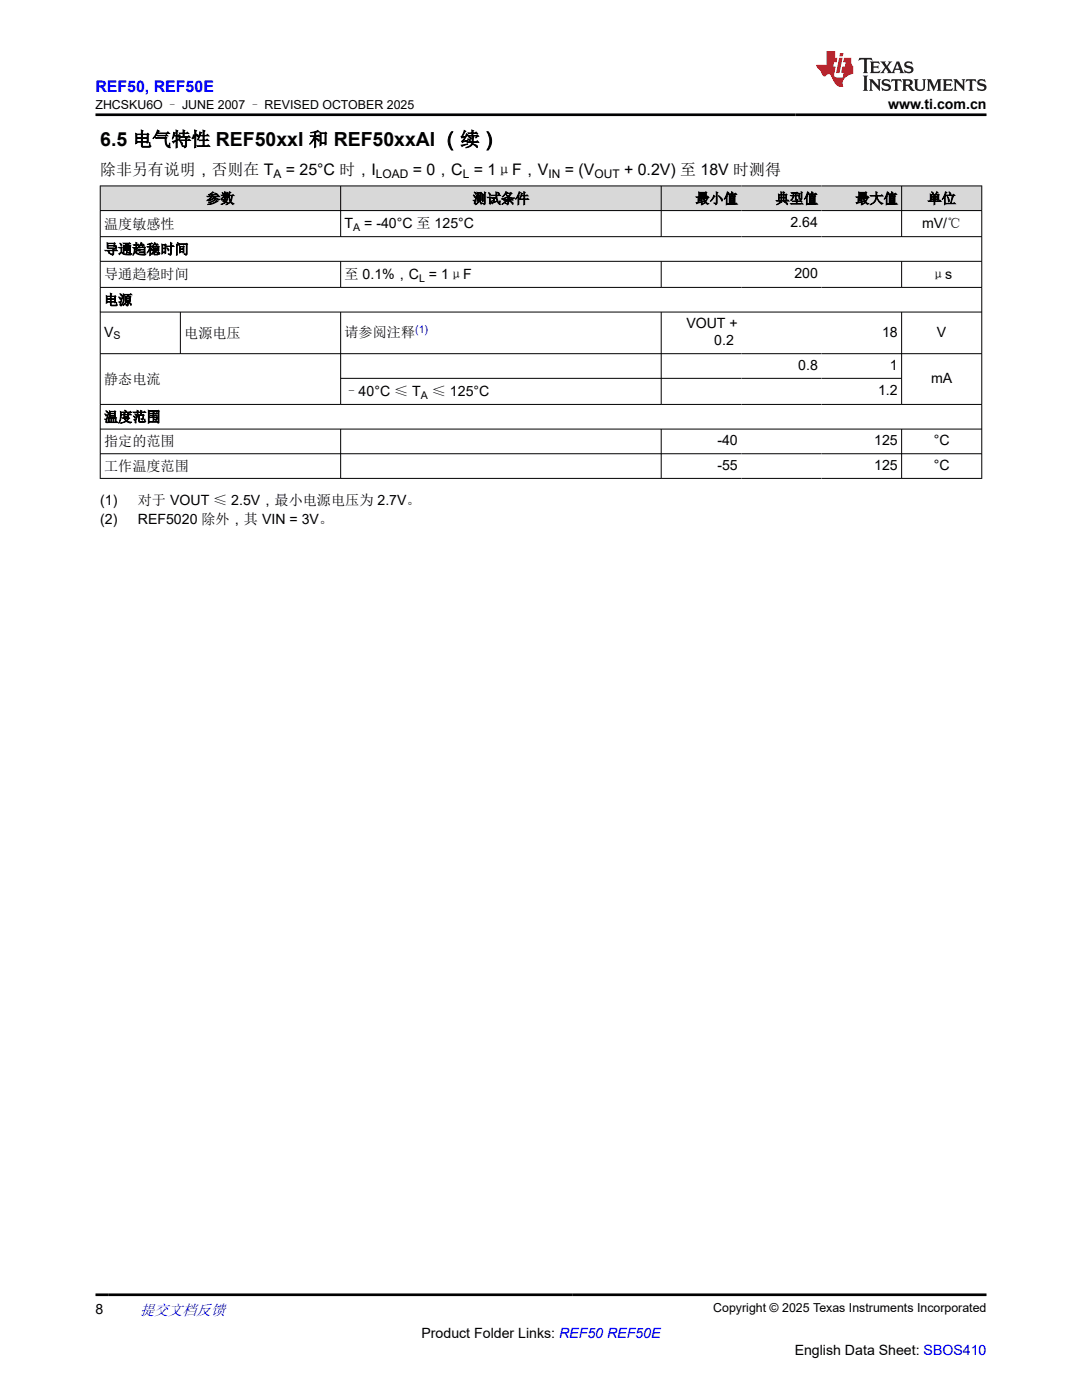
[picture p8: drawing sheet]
<svg xmlns="http://www.w3.org/2000/svg" width="216mm" height="279mm" viewBox="0 0 216 279" stroke-linecap="round" stroke-linejoin="round" font-family="sans-serif">
<defs><g id="words">
<text font-size="3.9" x="20" y="29.1">6.5 电气特性 REF50xxI 和 REF50xxAI （续）</text>
<text font-size="3.2" fill="#00f" x="19.1" y="18.3">REF50, REF50E</text>
<g font-size="3.2">
<text x="20" y="34.9">除非另有说明，否则在 T</text>
<text x="57" y="34.9">= 25°C 时，I</text>
<text x="82.4" y="34.9">= 0，C = 1μF，V</text>
<text x="112.7" y="34.9">= (V</text>
<text x="124.5" y="34.9">+ 0.2V) 至 18V 时测得</text>
</g>
<text font-size="3" fill="#00f" x="27.9" y="262.4">提交文档反馈</text>
<g font-size="2.8">
<text x="177.2" y="21.7">www.ti.com.cn</text>
<text x="41.2" y="40.6">参数</text>
<text x="94.3" y="40.6">测试条件</text>
<text x="138.8" y="40.6">最小值</text>
<text x="154.7" y="40.6">典型值</text>
<text x="170.7" y="40.6">最大值</text>
<text x="185.1" y="40.6">单位</text>
<text x="20.8" y="45.6">温度敏感性</text>
<text x="68.7" y="45.5">T</text>
<text x="72.7" y="45.5">= -40°C 至 125°C</text>
<text x="157.7" y="45.4">2.64</text>
<text x="184" y="45.5">mV/℃</text>
<text x="20.8" y="50.7">导通趋稳时间</text>
<text x="20.8" y="55.8">导通趋稳时间</text>
<text x="68.7" y="55.6">至 0.1%，C = 1μF</text>
<text x="158.5" y="55.5">200</text>
<text x="185.8" y="55.6">μs</text>
<text x="20.8" y="60.8">电源</text>
<text x="137" y="65.5">VOUT +</text>
<text x="20.8" y="67.2">V</text>
<text x="36.8" y="67.4">电源电压</text>
<text x="68.7" y="67.3">请参阅注释</text>
<text x="142.5" y="68.9">0.2</text>
<text x="176" y="67.2">18</text>
<text x="187" y="67.2">V</text>
<text x="20.8" y="76.7">静态电流</text>
<text x="159.3" y="73.8">0.8</text>
<text x="177.6" y="73.8">1</text>
<text x="185.8" y="76.4">mA</text>
<text x="68.7" y="79">–40°C ≤ T</text>
<text x="86.2" y="79">≤ 125°C</text>
<text x="175.2" y="78.8">1.2</text>
<text x="20.8" y="84.2">温度范围</text>
<text x="20.8" y="89.1">指定的范围</text>
<text x="143.1" y="88.8">-40</text>
<text x="174.4" y="88.8">125</text>
<text x="186.3" y="88.8">°C</text>
<text x="20.8" y="94">工作温度范围</text>
<text x="143.1" y="93.7">-55</text>
<text x="174.4" y="93.7">125</text>
<text x="186.3" y="93.7">°C</text>
<text x="20" y="100.8">(1)</text>
<text x="27.5" y="100.8">对于 VOUT ≤ 2.5V，最小电源电压为 2.7V。</text>
<text x="20" y="104.5">(2)</text>
<text x="27.5" y="104.5">REF5020 除外，其 VIN = 3V。</text>
<text x="19.1" y="262.1">8</text>
<text x="84.1" y="266.9">Product Folder Links: REF50 REF50E</text>
<text x="158.6" y="270.3">English Data Sheet: SBOS410</text>
</g>
<g font-size="2.5">
<text x="19" y="21.8">ZHCSKU6O – JUNE 2007 – REVISED OCTOBER 2025</text>
<text x="142.3" y="261.8">Copyright © 2025 Texas Instruments Incorporated</text>
</g>
<g font-size="2.4">
<text x="54.6" y="35.5">A</text>
<text x="75" y="35.5">LOAD</text>
<text x="92.3" y="35.5">L</text>
<text x="109.4" y="35.5">IN</text>
<text x="118.6" y="35.5">OUT</text>
</g>
<g font-size="2.1">
<text x="70.5" y="46.1">A</text>
<text x="83.6" y="56.2">L</text>
<text x="22.6" y="67.7">S</text>
<text x="84" y="79.5">A</text>
</g>
<text font-size="2.1" fill="#00f" x="82.9" y="66.4">(1)</text>
</g></defs>
<g fill="#d8d8d8">
<path d="M20 37.1h175.9v4.9h-175.9z" fill-rule="evenodd"/>
<path d="M20.1 37.2h47.8v4.8h-47.8z" fill-rule="evenodd"/>
<path d="M68 37.2h63.9v4.8h-63.9z" fill-rule="evenodd"/>
<path d="M132 37.2h15.9v4.8h-15.9z" fill-rule="evenodd"/>
<path d="M147.9 37.2h16v4.8h-16z" fill-rule="evenodd"/>
<path d="M163.9 37.2h15.9v4.8h-15.9z" fill-rule="evenodd"/>
<path d="M180 37.2h15.8v4.8h-15.8z" fill-rule="evenodd"/>
</g>
<g fill="none" stroke="#000" stroke-width=".2">
<path d="M19.9 37.1h176.1M20 37v58.5M68 37v10.3M131.9 37v10.3M179.9 37v10.3M195.9 37v58.5M19.9 42h176.1M19.9 47.2h176.1M19.9 52.2h176.1M19.9 57.4h176.1M68 52.2v5.2M131.9 52.2v5.2"/>
<path d="M179.9 52.2v5.2M19.9 62.3h176.1M19.9 70.6h176.1M36 62.3v8.3M68 62.3v18.5M68 75.5h112M131.9 62.3v18.5M179.9 62.3v18.5M19.9 80.7h176.1M19.9 85.6h176.1M19.9 90.6h176.1M19.9 95.5h176.1"/>
<path d="M68 85.6v9.9M131.9 85.6v9.9M179.9 85.6v9.9"/>
</g>
<path d="M171.5 11.6l-.2 .5 .5-.2h.6v.1v2.2l-.2 .4h1l-.2-.4v-2.2v-.1h.5l.6 .2-.2-.5zM173.6 12.3l.2 .4v1.5l-.2 .4h1.9l.1-.6a1.08 1.08 0 0 1-1.3 .2v-.7h.6l.4 .2v-.7l-.4 .2h-.6v-.5l.2-.2a1 1 0 0 1 1 .3l-.1-.5zM175.7 12.3l.9 1.1-1 1.2h.9l-.2-.2 .5-.8 .4 .8-.2 .2h1.6l-.2-.2 .2-.5h.9l.1 .5-.1 .2h.9l-.2-.3-.8-2h-.5l-.9 2.2-.9-1.1 .9-1.1h-.8l.2 .2-.4 .6-.4-.6 .2-.2zM179 12.7l.4 1h-.7zM180.7 12.4a.65 .65 0 0 0-.2 .7 .65 .65 0 0 0 .6 .5l.6 .1 .1 .3a.79 .79 0 0 1-.7 .4 .79 .79 0 0 1-.7-.5l.1 .7 .2-.1a.93 .93 0 0 0 1.1 .1 .93 .93 0 0 0 .4-1 1.46 1.46 0 0 0-1.2-.6l-.1-.3a1.09 1.09 0 0 1 1.2 .2l-.2-.6-.1 .1-.5-.2zM172.2 15.1l.2 .4v2.2l-.2 .4h1l-.2-.4v-2.2l.2-.4zM173.4 15.8l.2 .4v1.5l-.2 .4h.8l-.3-.4 .1-1.3 1.6 1.8v-2l.2-.4h-.7l.1 .2 .1 1.1-1.2-1.3zM176.2 15.9a.65 .65 0 0 0-.2 .8 .65 .65 0 0 0 .6 .4l.6 .2 .1 .2a.79 .79 0 0 1-.7 .4 .79 .79 0 0 1-.7-.5l.1 .7 .2-.1a.93 .93 0 0 0 1.1 .1 .93 .93 0 0 0 .4-.9 1.46 1.46 0 0 0-1.2-.6l-.1-.4a1.09 1.09 0 0 1 1.2 .2l-.1-.6-.2 .1-.5-.1zM177.9 15.8l-.1 .6a.63 .63 0 0 1 .8-.3v1.6l-.3 .4h1l-.2-.4v-1.6a.66 .66 0 0 1 .8 .3l-.1-.6zM180 15.8l.2 .4v1.5l-.2 .4h1l-.2-.2-.1-.7h.5l.1 .2a.79 .79 0 0 0 1.2 .6l-1-.9a.61 .61 0 0 0 .6-.6 .61 .61 0 0 0-.5-.7zM180.8 16.1h.1a.47 .47 0 0 1 .5 .1 .47 .47 0 0 1 .1 .5l-.1 .1-.7 .1zM182.3 15.8l.2 .2a2.27 2.27 0 0 0 .4 2 1.04 1.04 0 0 0 1.7-.7v-1.3l.2-.2h-.8l.2 .4v1.1a.6 .6 0 0 1-.6 .6 .6 .6 0 0 1-.6-.6v-1.1l.3-.4zM184.9 15.8l.2 .4v1.5l-.2 .4h.8l-.3-.4v-1.4l.9 1.9 .9-1.9v1.4l-.3 .4h1l-.2-.4v-1.5l.2-.4h-.8l-.7 1.5-.6-1.5zM188.1 15.8l.2 .4v1.5l-.2 .4h1.9l.1-.6a1.09 1.09 0 0 1-1.3 .2v-.7h.6l.4 .2v-.6l-.4 .2h-.6v-.6l.2-.1a1.01 1.01 0 0 1 1 .3l-.1-.6zM190.2 15.8l.3 .4v1.5l-.3 .4h.8l-.2-.4v-1.3l1.6 1.8v-2l.2-.4h-.7l.2 .2v1.1l-1.2-1.3zM192.8 15.8l-.1 .6a.63 .63 0 0 1 .8-.3v1.6l-.3 .4h1l-.2-.4v-1.6a.66 .66 0 0 1 .8 .3l-.1-.6zM195.2 15.9a.65 .65 0 0 0-.2 .8 .65 .65 0 0 0 .6 .4l.6 .2 .2 .2a.79 .79 0 0 1-.7 .4 .79 .79 0 0 1-.7-.5l.1 .7 .2-.1a.93 .93 0 0 0 1 .1 .93 .93 0 0 0 .5-.9 1.46 1.46 0 0 0-1.3-.6v-.4a1.09 1.09 0 0 1 1.2 .2l-.2-.6-.2 .1-.5-.1z" fill="#231f20"/>
<path d="M164.9 10.2v2.8h-2l.1 .3 .8 1a.95 .95 0 0 0 1 .9 .59 .59 0 0 1 .5-.4 .59 .59 0 0 1 .5 .4l.4 .7a1.59 1.59 0 0 0 2.1 1.4 1.61 1.61 0 0 1 1-2.3l1-.3-.1-1.5a1.59 1.59 0 0 1-.3-1.7h-1.5l-.2 .9h.6l-.2 .9h-.5l-.2 1v.2l.4 .1-.1 .9h-.7a.73 .73 0 0 1-1-.7l.3-1.5h-.5l.1-.9h.5l.2-.9h-.5v-1.3zM167.4 11.5l-.6 3.1h.7l.6-3.1zM167.6 10.6l-.1 .6h.7l.1-.6z" fill="#ed1c24"/>
<path d="M19.1 22.9h177.8M19.1 258.4h177.8" fill="none" stroke="#000" stroke-width=".53"/>
<use href="#words"/>
</svg>
